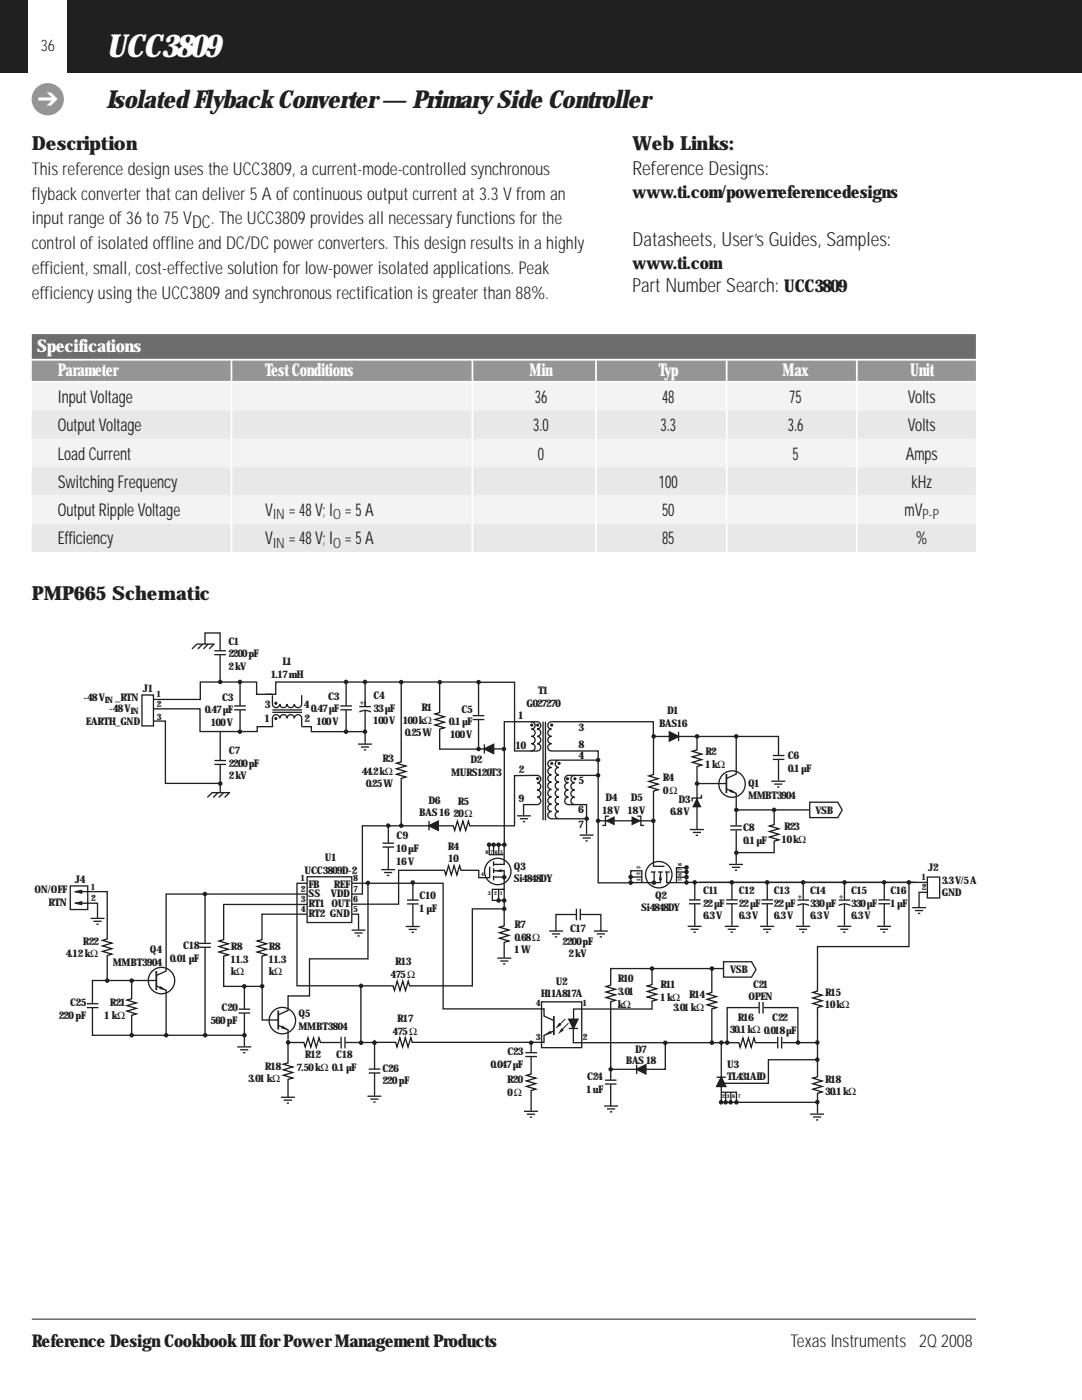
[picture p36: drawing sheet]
<svg xmlns="http://www.w3.org/2000/svg" width="216mm" height="279mm" viewBox="0 0 216 279" stroke-linecap="round" stroke-linejoin="round" font-family="sans-serif">
<defs><g id="words">
<text font-size="6.3" fill="#fff" x="21.2" y="11.3">UCC3809</text>
<text font-size="4.9" fill="#231f20" x="21.2" y="21.5">IsolatedFlybackConverter— PrimarySide Controller</text>
<text font-size="4.6" fill="#fff" x="7.5" y="21.4">➔</text>
<g font-size="3.9" fill="#231f20">
<text x="6.3" y="30">Description</text>
<text x="126.2" y="30">Web Links:</text>
<text x="126.2" y="34.9">ReferenceDesigns:</text>
<text x="126.2" y="49">Datasheets, User’sGuides, Samples:</text>
<text x="126.2" y="58.2">PartNumberSearch: UCC3809</text>
<text x="6.3" y="119.8">PMP665 Schematic</text>
</g>
<g font-size="3.5" fill="#231f20">
<text x="6.3" y="34.9">ThisreferencedesignusestheUCC3809, a current-mode-controlled synchronous</text>
<text x="6.3" y="39.8">flybackconverterthatcandeliver5A ofcontinuousoutputcurrentat3.3Vfroman</text>
<text x="126.2" y="39.5">www.ti.com/powerreferencedesigns</text>
<text x="6.3" y="44.8">inputrangeof36 to75VDC. TheUCC3809providesall necessaryfunctionsforthe</text>
<text x="6.3" y="49.7">control ofisolated offlineand DC/DCpowerconverters. Thisdesignresultsina highly</text>
<text x="126.2" y="53.6">www.ti.com</text>
<text x="6.3" y="59.6">efficiencyusingtheUCC3809and synchronousrectificationisgreaterthan88%.</text>
<text x="6.3" y="54.7">efficient, small, cost-effectivesolutionforlow-powerisolated applications. Peak</text>
<text x="11.5" y="80.4">InputVoltage</text>
<text x="106.7" y="80.4">36</text>
<text x="132.1" y="80.4">48</text>
<text x="157.5" y="80.4">75</text>
<text x="181.2" y="80.4">Volts</text>
<text x="11.5" y="86.1">OutputVoltage</text>
<text x="106.4" y="86.1">3.0</text>
<text x="131.8" y="86.1">3.3</text>
<text x="157.2" y="86.1">3.6</text>
<text x="181.2" y="86.1">Volts</text>
<text x="11.5" y="91.7">Load Current</text>
<text x="107.3" y="91.7">0</text>
<text x="158.1" y="91.7">5</text>
<text x="180.7" y="91.7">Amps</text>
<text x="11.5" y="97.4">Switching Frequency</text>
<text x="131.5" y="97.4">100</text>
<text x="181.9" y="97.4">kHz</text>
<text x="11.5" y="103">OutputRipple Voltage</text>
<text x="52.9" y="103">V</text>
<text x="57.6" y="103">=48V; I =5A</text>
<text x="132.1" y="103">50</text>
<text x="180.5" y="103">mV</text>
<text x="11.5" y="108.7">Efficiency</text>
<text x="52.9" y="108.7">V</text>
<text x="57.6" y="108.7">=48V; I =5A</text>
<text x="132.1" y="108.7">85</text>
<text x="182.8" y="108.7">%</text>
<text x="6.3" y="268.8">Reference DesignCookbookIII forPowerManagementProducts</text>
<text x="157.7" y="268.8">TexasInstruments 2Q2008</text>
</g>
<g font-size="3.5" fill="#fff">
<text x="7.4" y="70.2">Specifications</text>
<text x="11.5" y="75">Parameter</text>
<text x="52.9" y="75">TestConditions</text>
<text x="105.7" y="75">Min</text>
<text x="131.4" y="75">Typ</text>
<text x="156.2" y="75">Max</text>
<text x="181.6" y="75">Unit</text>
</g>
<text font-size="3.2" fill="#231f20" x="8.1" y="10.2">36</text>
<g font-size="2.8" fill="#231f20">
<text x="54.5" y="103.6">IN</text>
<text x="66.5" y="103.6">O</text>
<text x="184.1" y="103.6">P-P</text>
<text x="54.5" y="109.3">IN</text>
<text x="66.5" y="109.3">O</text>
</g>
<g font-size="2.1" fill="#231f20">
<text x="45.6" y="128.6">C1</text>
<text x="45.6" y="131.2">2200pF</text>
<text x="45.6" y="133.7">2kV</text>
<text x="54.1" y="135.3">1.17mH</text>
<text x="56.4" y="132.7">L1</text>
<text x="16.7" y="139.9">-48V</text>
<text x="21.8" y="142.1">-48V</text>
<text x="23" y="139.9">_RTN</text>
<text x="28.5" y="138.1">J1</text>
<text x="40.9" y="142.4">0.47µF</text>
<text x="44.3" y="139.9">C3</text>
<text x="52.8" y="141.2">3</text>
<text x="60.7" y="141.3">4</text>
<text x="62" y="142.2">0.47µF</text>
<text x="65.5" y="139.6">C3</text>
<text x="74.5" y="139.5">C4</text>
<text x="74.5" y="142">33µF</text>
<text x="84.1" y="141.9">R1</text>
<text x="92.1" y="142.2">C5</text>
<text x="103.5" y="143.5">1</text>
<text x="105" y="141">G027270</text>
<text x="107.4" y="138.5">T1</text>
<text x="133.1" y="142.5">D1</text>
<text x="17.1" y="144.7">EARTH_GND</text>
<text x="42.1" y="144.9">100V</text>
<text x="52.8" y="144">1</text>
<text x="60.8" y="144">2</text>
<text x="63.3" y="144.7">100V</text>
<text x="74.5" y="144.6">100V</text>
<text x="80.4" y="144.4">100kΩ</text>
<text x="80.8" y="147">0.25W</text>
<text x="89.6" y="144.8">0.1 µF</text>
<text x="89.9" y="147.3">100V</text>
<text x="102.9" y="149.6">10</text>
<text x="115.5" y="145.9">3</text>
<text x="115.5" y="149.4">8</text>
<text x="131.5" y="145.1">BAS16</text>
<text x="45.6" y="150.4">C7</text>
<text x="45.6" y="153">2200pF</text>
<text x="45.6" y="155.5">2kV</text>
<text x="72.2" y="154.6">44.2kΩ</text>
<text x="76.3" y="152">R3</text>
<text x="90" y="154.8">MURS120T3</text>
<text x="93.9" y="152.3">D2</text>
<text x="103.5" y="154.3">2</text>
<text x="115.5" y="151.6">4</text>
<text x="132.3" y="155.9">R4</text>
<text x="140.7" y="150.6">R2</text>
<text x="140.7" y="153.2">1 kΩ</text>
<text x="157.2" y="151.5">C6</text>
<text x="157.2" y="154">0.1 µF</text>
<text x="73" y="157.1">0.25W</text>
<text x="85.5" y="160.5">D6</text>
<text x="91.4" y="160.6">R5</text>
<text x="103.5" y="160.1">9</text>
<text x="115.5" y="156.5">5</text>
<text x="120.8" y="159.8">D4</text>
<text x="125.9" y="159.8">D5</text>
<text x="132.3" y="158.5">0Ω</text>
<text x="135.4" y="160.2">D3</text>
<text x="149.3" y="157">Q1</text>
<text x="149.3" y="159.5">MMBT3904</text>
<text x="79.1" y="167.5">C9</text>
<text x="83.6" y="162.9">BAS 16</text>
<text x="90.5" y="163.1">20Ω</text>
<text x="115.4" y="162.2">6</text>
<text x="115.4" y="165.3">7</text>
<text x="120.2" y="162.4">18V</text>
<text x="125.3" y="162.4">18V</text>
<text x="133.7" y="162.7">6.8V</text>
<text x="148.3" y="165.8">C8</text>
<text x="156.5" y="165.7">R23</text>
<text x="162.7" y="162.5">VSB</text>
<text x="64.8" y="171.9">U1</text>
<text x="79.1" y="170">10µF</text>
<text x="79.1" y="172.5">16V</text>
<text x="89.4" y="169.6">R4</text>
<text x="89.5" y="172">10</text>
<text x="102.5" y="173.6">Q3</text>
<text x="148.3" y="168.3">0.1 µF</text>
<text x="156" y="168.2">10kΩ</text>
<text x="185.2" y="173.9">J2</text>
<text x="6.9" y="178.1">ON/OFF</text>
<text x="14.9" y="176.2">J4</text>
<text x="60.8" y="174.4">UCC3809D-2</text>
<text x="61.6" y="177.1">FB</text>
<text x="61.6" y="179">SS</text>
<text x="66" y="179">VDD</text>
<text x="66.6" y="177.1">REF</text>
<text x="83.7" y="179.4">C10</text>
<text x="102.5" y="176">Si4848DY</text>
<text x="130.7" y="179.3">Q2</text>
<text x="140.3" y="178.4">C11</text>
<text x="147.4" y="178.4">C12</text>
<text x="154.4" y="178.4">C13</text>
<text x="161.6" y="178.4">C14</text>
<text x="169.9" y="178.4">C15</text>
<text x="177.7" y="178.4">C16</text>
<text x="187.9" y="176.5">3.3V/5A</text>
<text x="187.9" y="178.9">GND</text>
<text x="9.7" y="180.8">RTN</text>
<text x="61.6" y="180.9">RT1 OUT</text>
<text x="61.6" y="183">RT2 GND</text>
<text x="83.7" y="182">1 µF</text>
<text x="102.6" y="185.2">R7</text>
<text x="128" y="181.9">Si4848DY</text>
<text x="140.3" y="180.9">22µF</text>
<text x="140.3" y="183.5">6.3V</text>
<text x="147.4" y="180.9">22µF</text>
<text x="147.4" y="183.5">6.3V</text>
<text x="154.4" y="180.9">22µF</text>
<text x="154.4" y="183.5">6.3V</text>
<text x="161.6" y="180.9">330µF</text>
<text x="161.6" y="183.5">6.3V</text>
<text x="169.9" y="180.9">330µF</text>
<text x="169.9" y="183.5">6.3V</text>
<text x="177.7" y="180.9">1 µF</text>
<text x="13.2" y="191.1">4.12kΩ</text>
<text x="16.5" y="188.5">R22</text>
<text x="29.9" y="190.3">Q4</text>
<text x="36.6" y="189.5">C18</text>
<text x="46.1" y="189.6">R8</text>
<text x="53.7" y="189.6">R8</text>
<text x="102.6" y="187.8">0.68Ω</text>
<text x="102.6" y="190.2">1 W</text>
<text x="112.2" y="188.5">2200pF</text>
<text x="113.5" y="191">2kV</text>
<text x="113.7" y="186">C17</text>
<text x="22.5" y="192.8">MMBT3904</text>
<text x="33.9" y="192">0.01 µF</text>
<text x="46.1" y="192.1">11.3</text>
<text x="46.1" y="194.6">kΩ</text>
<text x="53.7" y="192.1">11.3</text>
<text x="53.7" y="194.6">kΩ</text>
<text x="77.9" y="195.1">475Ω</text>
<text x="78.9" y="192.6">R13</text>
<text x="110.9" y="196.6">U2</text>
<text x="123.3" y="196">R10</text>
<text x="131.8" y="197.2">R11</text>
<text x="145.7" y="194.3">VSB</text>
<text x="150.3" y="197.1">C21</text>
<text x="11.8" y="203.3">220pF</text>
<text x="14" y="200.8">C25</text>
<text x="20.9" y="203.3">1 kΩ</text>
<text x="21.9" y="200.8">R21</text>
<text x="44.2" y="201.9">C20</text>
<text x="59.6" y="202.9">Q5</text>
<text x="107.9" y="199">H11A817A</text>
<text x="123.3" y="198.5">3.01</text>
<text x="123.3" y="201.1">kΩ</text>
<text x="131.8" y="199.7">1 kΩ</text>
<text x="134.3" y="201.7">3.01 kΩ</text>
<text x="137.5" y="199.2">R14</text>
<text x="147.2" y="203.7">R16</text>
<text x="149.3" y="199.7">OPEN</text>
<text x="154.1" y="203.8">C22</text>
<text x="164.7" y="201.2">10kΩ</text>
<text x="164.7" y="198.7">R15</text>
<text x="42" y="204.4">560pF</text>
<text x="59.6" y="205.5">MMBT3804</text>
<text x="78.3" y="206.6">475Ω</text>
<text x="79.3" y="204.1">R17</text>
<text x="145.6" y="206.2">30.1 kΩ 0.018µF</text>
<text x="52.9" y="213.5">R18</text>
<text x="59.1" y="213.7">7.50kΩ 0.1 µF</text>
<text x="60.8" y="211.2">R12</text>
<text x="67.1" y="211.2">C18</text>
<text x="76.3" y="213.8">C26</text>
<text x="97.9" y="213.1">0.047µF</text>
<text x="101.3" y="210.6">C23</text>
<text x="117.2" y="215.6">C24</text>
<text x="124.9" y="212.3">BAS 18</text>
<text x="126.7" y="210.1">D7</text>
<text x="145.1" y="213.1">U3</text>
<text x="145.1" y="215.6">TL431AID</text>
<text x="49.5" y="216">3.01 kΩ</text>
<text x="76.3" y="216.4">220pF</text>
<text x="101.2" y="216.2">R20</text>
<text x="101.2" y="218.8">0Ω</text>
<text x="117" y="218.1">1 uF</text>
<text x="164.7" y="218.6">30.1 kΩ</text>
<text x="164.7" y="216">R18</text>
</g>
<g font-size="1.8" fill="#231f20">
<text x="20.9" y="140.2">IN</text>
<text x="26" y="142.4">IN</text>
<text x="31.3" y="139.1">1</text>
<text x="31.3" y="141.2">2</text>
<text x="31.3" y="143.6">3</text>
<text x="18.2" y="177.6">1</text>
<text x="18.2" y="179.9">2</text>
<text x="60" y="175.9">1</text>
<text x="60" y="177.9">2</text>
<text x="70.5" y="175.9">8</text>
<text x="70.5" y="177.9">7</text>
<text x="183.9" y="175.6">1</text>
<text x="183.9" y="177.7">2</text>
<text x="60" y="180.1">3</text>
<text x="60" y="182.1">4</text>
<text x="70.5" y="180.1">6</text>
<text x="70.5" y="182.1">5</text>
<text x="106.9" y="200.8">4</text>
<text x="116.3" y="200.8">1</text>
<text x="106.9" y="207.6">3</text>
<text x="116.3" y="207.6">2</text>
</g>
<g font-size="1.5" fill="#231f20">
<text x="71.8" y="140.8">+</text>
<text x="159.2" y="179.4">+</text>
<text x="167.4" y="179.4">+</text>
</g>
<g font-size="1.1" fill="#231f20">
<text x="96.9" y="170.4">8</text>
<text x="97.8" y="170.4">7</text>
<text x="98.8" y="170.4">6</text>
<text x="99.8" y="170.4">5</text>
<text x="127.8" y="173.4" transform="rotate(-90 127.8 173.4)">3</text>
<text x="136" y="173.8" transform="rotate(-90 136 173.8)">7</text>
<text x="136" y="172.9" transform="rotate(-90 136 172.9)">8</text>
<text x="96" y="174.8">4</text>
<text x="97.4" y="178.6">3</text>
<text x="98.6" y="178.6">2</text>
<text x="99.8" y="178.6">1</text>
<text x="127.8" y="175.9" transform="rotate(-90 127.8 175.9)">1</text>
<text x="127.8" y="174.7" transform="rotate(-90 127.8 174.7)">2</text>
<text x="136" y="175.9" transform="rotate(-90 136 175.9)">5</text>
<text x="136" y="174.8" transform="rotate(-90 136 174.8)">6</text>
<text x="144.1" y="219.1">2</text>
<text x="145.1" y="219.1">3</text>
<text x="146.1" y="219.1">6</text>
<text x="147.2" y="219.1">7</text>
</g>
</g></defs>
<path d="M-.1 -.1h216v14.6h-216z" fill="#231f20"/>
<path d="M5.6 -.1h7.8v14.6h-7.8z" fill="#fff"/>
<circle cx="9.5" cy="19.8" r="3.2" fill="#939598"/>
<path d="M6.3 263.3h188.4" fill="none" stroke="#231f20" stroke-width=".2"/>
<path d="M6.3 69.1h188.4" fill="none" stroke="#6c6d70" stroke-width="4.9" stroke-linecap="butt"/>
<path d="M6.3 74h188.4" fill="none" stroke="#939598" stroke-width="4.1" stroke-linecap="butt"/>
<path d="M6.3 79.1h188.4M6.3 90.4h188.4M6.3 101.7h188.4" fill="none" stroke="#f2f3f4" stroke-width="5.6" stroke-linecap="butt"/>
<path d="M6.3 84.8h188.4M6.3 96.1h188.4M6.3 107.4h188.4" fill="none" stroke="#e7e8e9" stroke-width="5.6" stroke-linecap="butt"/>
<path d="M6.3 124.7h191.3v116.6h-191.3z" fill="#fff"/>
<path d="M28.3 138.7h2.3v6.2h-2.3zM38.3 129.5l1-.9 3.4-.1-.9 1M40.4 128.6l-.9 .9M40.9 128.5v-2.2h3v3.6M41.5 128.6l-.9 .9M42.8 129.9h2.3M42.8 130.6h2.3M43.9 130.6v5.7M54.4 138.6h-3.2v-2.5h-11.2v3.5h-9.4" fill="none" stroke="#231f20" stroke-width=".26"/>
<circle cx="43.9" cy="136.1" r=".32" fill="#231f20"/>
<circle cx="43.9" cy="136.1" r=".32" fill="none" stroke="#231f20" stroke-width=".26"/>
<circle cx="47.9" cy="136.1" r=".32" fill="#231f20"/>
<circle cx="47.9" cy="136.1" r=".32" fill="none" stroke="#231f20" stroke-width=".26"/>
<circle cx="47.9" cy="146" r=".32" fill="#231f20"/>
<circle cx="47.9" cy="146" r=".32" fill="none" stroke="#231f20" stroke-width=".26"/>
<circle cx="44" cy="156.4" r=".32" fill="#231f20"/>
<g fill="none" stroke="#231f20" stroke-width=".26">
<path d="M47.9 136.1v4.8M46.7 140.9h2.4M46.7 141.7h2.4M47.9 141.7v4.4"/>
<circle cx="44" cy="156.4" r=".32"/>
</g>
<circle cx="69" cy="136.1" r=".32" fill="#231f20"/>
<circle cx="69" cy="136.1" r=".32" fill="none" stroke="#231f20" stroke-width=".26"/>
<circle cx="69" cy="146" r=".32" fill="#231f20"/>
<g fill="none" stroke="#231f20" stroke-width=".26">
<path d="M69.1 136.1v4.8M67.9 140.9h2.3M67.9 141.7h2.3M69.1 141.7v4.4"/>
<circle cx="69" cy="146" r=".32"/>
</g>
<circle cx="72.8" cy="136.1" r=".32" fill="#231f20"/>
<circle cx="72.8" cy="136.1" r=".32" fill="none" stroke="#231f20" stroke-width=".26"/>
<circle cx="72.8" cy="146" r=".32" fill="#231f20"/>
<g fill="none" stroke="#231f20" stroke-width=".26">
<path d="M72.9 136.1v4.8M80.1 136.1v15.9l-1 .3 1.9 .6-1.9 .5 1.9 .6-1.9 .5 1.9 .6-.9 .2v9.3M95.4 136.1h-40.4v2.5h-2M30.6 141.5h9.3v4.5h11.4v-1h3.2M30.6 143.9h2.4v12.4h10.9v-3.7M41.4 159.1l.9-.9h3.5l-1 .9M42.8 151.8h2.3M42.8 152.6h2.3M43.5 158.2l-1 .9M43.9 146v5.8M44 156.4v1.8M44.6 158.2l-.9 .9"/>
<path d="M60.2 145h1.9v1h10.6M71.4 148.5h2.8M72 149.1h1.6M72.6 149.7h.5M72.9 141.7v6.7"/>
<circle cx="72.8" cy="146" r=".32"/>
</g>
<circle cx="80.1" cy="164.8" r=".32" fill="#231f20"/>
<circle cx="80.1" cy="164.8" r=".32" fill="none" stroke="#231f20" stroke-width=".26"/>
<circle cx="77.5" cy="164.8" r=".32" fill="#231f20"/>
<circle cx="77.5" cy="164.8" r=".32" fill="none" stroke="#231f20" stroke-width=".26"/>
<circle cx="80.1" cy="136.1" r=".32" fill="#231f20"/>
<circle cx="80.1" cy="136.1" r=".32" fill="none" stroke="#231f20" stroke-width=".26"/>
<circle cx="87.8" cy="136.1" r=".32" fill="#231f20"/>
<circle cx="87.8" cy="136.1" r=".32" fill="none" stroke="#231f20" stroke-width=".26"/>
<circle cx="95.5" cy="136.1" r=".32" fill="#231f20"/>
<circle cx="95.5" cy="136.1" r=".32" fill="none" stroke="#231f20" stroke-width=".26"/>
<g fill="#231f20">
<circle cx="107.3" cy="144.7" r=".32"/>
<circle cx="107.3" cy="155.4" r=".32"/>
<circle cx="111.6" cy="152.3" r=".32"/>
<circle cx="110.1" cy="152.3" r=".32"/>
<circle cx="110.1" cy="144.7" r=".32"/>
<circle cx="106.1" cy="144.7" r=".32"/>
<circle cx="95.5" cy="149.5" r=".32"/>
</g>
<circle cx="95.5" cy="149.5" r=".32" fill="none" stroke="#231f20" stroke-width=".26"/>
<circle cx="100.6" cy="149.5" r=".32" fill="#231f20"/>
<circle cx="100.6" cy="149.5" r=".32" fill="none" stroke="#231f20" stroke-width=".26"/>
<circle cx="117.1" cy="163.4" r=".32" fill="#231f20"/>
<g fill="none" stroke="#231f20" stroke-width=".26">
<path d="M87.7 136.1v6.1l-.9 .3 1.9 .5-1.9 .6 1.9 .5-1.9 .6 1.9 .5-1 .3v4h7.8M95.5 136.1v6.7M94.3 142.8h2.3M94.3 143.6h2.3M95.2 149.5h5.5M95.5 143.6v5.9M96.7 148.5v1.9"/>
<circle cx="117.1" cy="163.4" r=".32"/>
</g>
<path d="M96.6 149.5l1.9-1v1.9z" fill="#231f20"/>
<path d="M96.6 149.5l1.9-1v1.9zM85.6 163.9v1.8" fill="none" stroke="#231f20" stroke-width=".26"/>
<path d="M85.5 164.8l1.9-.9v1.8z" fill="#231f20"/>
<path d="M85.5 164.8l1.9-.9v1.8z" fill="none" stroke="#231f20" stroke-width=".26"/>
<path d="M14.9 178l1.4-.4v.7z" fill="#231f20"/>
<path d="M14.9 178l1.4-.4v.7z" fill="none" stroke="#231f20" stroke-width=".2"/>
<path d="M14.9 180.2l1.4-.3v.7z" fill="#231f20"/>
<path d="M14.9 180.2l1.4-.3v.7z" fill="none" stroke="#231f20" stroke-width=".2"/>
<g fill="none" stroke="#231f20" stroke-width=".26">
<path d="M14 176.8h3.5v4.7h-3.5zM14.9 177.9h6.5v9.5l-.9 .3 1.8 .5-1.8 .6 1.8 .5-1.8 .6 1.8 .5-.9 .3v5M76.1 173.6h2.7M76.3 168.3h2.3M76.3 169h2.3M76.6 174.1h1.7M77.2 174.7h.5M77.5 164.9v3.4M77.5 169v4.5M97.7 173v2.2h-2.2v-1.5h-3.5l-.3-.9-.5 1.8-.6-1.8-.5 1.8-.6-1.8-.5 1.8-.3-.9h-9.2v6.7h-9.5M100.7 164.8h-7l-.2-.9-.6 1.8-.5-1.8-.6 1.8-.5-1.8-.6 1.8-.3-.9h-18.1v13.6h-39.2v15.4l-1.9 .9M16.3 180.3h3.2v2.9"/>
<path d="M18.1 183.3h2.8M18.7 183.9h1.6M19.2 184.4h.5"/>
</g>
<circle cx="82.4" cy="176.1" r=".32" fill="#231f20"/>
<circle cx="82.4" cy="176.1" r=".32" fill="none" stroke="#231f20" stroke-width=".26"/>
<circle cx="73.4" cy="176.2" r=".32" fill="#231f20"/>
<g fill="none" stroke="#231f20" stroke-width=".26">
<path d="M81.2 179.6h2.3M82.4 176.3v3.3M70.2 185.6h2.7M70.7 186.2h1.7M71.3 186.8h.5M72 196.7h-12.7v-20.4h29.1v25h20.2v1.5l1.9 .9M81 184.9h2.7M81.2 180.4h2.3M81.5 185.5h1.7M82.1 186.1h.5M82.4 180.4v4.4"/>
<circle cx="73.4" cy="176.2" r=".32"/>
</g>
<path d="M110.5 202.8v3.8" fill="none" stroke="#231f20" stroke-width=".35"/>
<path d="M108.7 206.6l1.1-.9 .3 .6z" fill="#231f20"/>
<path d="M97.3 168.6h3.5M98.5 173.8h2.1v5.9h-2.4v-2.2h2.4M98.5 171.9v1M98.5 173.3v.9M98.5 174.7v1M98.5 175h2.1M100.6 168.6v3.9h-2.1M110.5 205.7l-1.9 .9v1.4h-1" fill="none" stroke="#231f20" stroke-width=".26"/>
<g fill="#231f20">
<path d="M98.7 173.8l1.4-.3v.6z"/>
<circle cx="100.6" cy="175.1" r=".32"/>
</g>
<circle cx="100.6" cy="175.1" r=".32" fill="none" stroke="#231f20" stroke-width=".26"/>
<circle cx="99.5" cy="179.7" r=".32" fill="#231f20"/>
<circle cx="99.5" cy="179.7" r=".32" fill="none" stroke="#231f20" stroke-width=".26"/>
<circle cx="100.6" cy="179.7" r=".32" fill="#231f20"/>
<circle cx="100.6" cy="179.7" r=".32" fill="none" stroke="#231f20" stroke-width=".26"/>
<circle cx="100.6" cy="181.4" r=".32" fill="#231f20"/>
<circle cx="100.6" cy="181.4" r=".32" fill="none" stroke="#231f20" stroke-width=".26"/>
<circle cx="99.5" cy="168.6" r=".32" fill="#231f20"/>
<circle cx="99.5" cy="168.6" r=".32" fill="none" stroke="#231f20" stroke-width=".26"/>
<circle cx="100.6" cy="168.6" r=".32" fill="#231f20"/>
<circle cx="100.6" cy="168.6" r=".32" fill="none" stroke="#231f20" stroke-width=".26"/>
<circle cx="98.5" cy="168.6" r=".32" fill="#231f20"/>
<circle cx="98.5" cy="168.6" r=".32" fill="none" stroke="#231f20" stroke-width=".26"/>
<circle cx="97.6" cy="168.6" r=".32" fill="#231f20"/>
<g fill="none" stroke="#231f20" stroke-width=".26">
<path d="M73.4 176.3v15.1h-11.6v7.4h-4.3v2.9l-2 .9M97.6 168.5v2.1h2.9M98.5 168.6v1.9M99.5 177.5v2.2M99.5 168.6v1.9M100.6 179.9v4.9l-.9 .2 1.8 .6-1.8 .5 1.8 .6-1.8 .5 1.8 .6-.9 .3v3M52.3 196.6v7h3.2M99.2 191.2h2.8M99.8 191.8h1.6M100.4 192.4h.5"/>
<circle cx="97.6" cy="168.6" r=".32"/>
</g>
<path d="M55.5 201.7v3.8" fill="none" stroke="#231f20" stroke-width=".35"/>
<path d="M56.4 204.7l1.1 .8-1.4-.3z" fill="#231f20"/>
<path d="M65 180.5h-20.4v7l-.9 .3 1.9 .5-1.9 .6 1.9 .5-1.9 .6 1.9 .5-1 .3v6.1h7.7M71.5 185.5v-3.1h-19.2v5.1l-1 .3 1.9 .5-1.9 .6 1.9 .5-1.9 .6 1.9 .5-.9 .3v5.9M55.5 204.6l2 .9v1.9" fill="none" stroke="#231f20" stroke-width=".26"/>
<path d="M61.3 175h8.9v9.1h-8.9z" fill="#fff"/>
<path d="M61.3 175h8.9v9.1h-8.9z" fill="none" stroke="#231f20" stroke-width=".26"/>
<circle cx="52.3" cy="196.8" r=".32" fill="#231f20"/>
<circle cx="52.3" cy="196.8" r=".32" fill="none" stroke="#231f20" stroke-width=".26"/>
<circle cx="48.7" cy="196.8" r=".32" fill="#231f20"/>
<g fill="none" stroke="#231f20" stroke-width=".26">
<path d="M48.8 197v4.4M47.3 208.9h2.8M47.6 201.4h2.3M47.6 202.2h2.3M47.9 209.5h1.6M48.5 210.1h.5M48.8 202.2v6.6M56.1 219h2.7M56.6 219.6h1.6M57.2 220.1h.5"/>
<circle cx="48.7" cy="196.8" r=".32"/>
</g>
<circle cx="40.9" cy="178.4" r=".32" fill="#231f20"/>
<g fill="none" stroke="#231f20" stroke-width=".26">
<path d="M40.9 178.2v10.1M31.2 195.7h-12.7v4.6M39.8 188.3h2.3M39.8 189h2.3M40.9 189v17.6M18.5 201.1v5.5h30.2"/>
<circle cx="40.9" cy="178.4" r=".32"/>
</g>
<path d="M31.2 193.8v3.8" fill="none" stroke="#231f20" stroke-width=".35"/>
<path d="M32 196.8l1.2 .9-1.4-.3z" fill="#231f20"/>
<path d="M26.3 195.7v3.6l-1 .3 1.9 .5-1.9 .6 1.9 .5-1.9 .6 1.9 .5-.9 .3v4M31.2 196.7l1.9 .9v9" fill="none" stroke="#231f20" stroke-width=".26"/>
<circle cx="26.3" cy="206.6" r=".32" fill="#231f20"/>
<circle cx="26.3" cy="206.6" r=".32" fill="none" stroke="#231f20" stroke-width=".26"/>
<circle cx="26.3" cy="195.7" r=".32" fill="#231f20"/>
<circle cx="26.3" cy="195.7" r=".32" fill="none" stroke="#231f20" stroke-width=".26"/>
<circle cx="21.4" cy="195.7" r=".32" fill="#231f20"/>
<circle cx="21.4" cy="195.7" r=".32" fill="none" stroke="#231f20" stroke-width=".26"/>
<circle cx="33.2" cy="206.6" r=".32" fill="#231f20"/>
<circle cx="33.2" cy="206.6" r=".32" fill="none" stroke="#231f20" stroke-width=".26"/>
<circle cx="40.9" cy="206.6" r=".32" fill="#231f20"/>
<circle cx="40.9" cy="206.6" r=".32" fill="none" stroke="#231f20" stroke-width=".26"/>
<circle cx="48.8" cy="206.6" r=".32" fill="#231f20"/>
<circle cx="48.8" cy="206.6" r=".32" fill="none" stroke="#231f20" stroke-width=".26"/>
<circle cx="57.5" cy="208" r=".32" fill="#231f20"/>
<g fill="none" stroke="#231f20" stroke-width=".26">
<path d="M17.3 200.3h2.3M17.3 201.1h2.3M57.5 207.4v4.7l-1 .3 1.9 .5-1.9 .6 1.9 .5-1.9 .6 1.9 .5-.9 .3v3.6M74.6 208h4.4l.2 1 .6-1.9 .5 1.9 .6-1.9 .5 1.9 .6-1.9 .2 .9h25.5M106 211v3.3l-.9 .3 1.8 .6-1.8 .5 1.8 .6-1.8 .5 1.8 .6-.9 .2v4.2M106 207.9v2.1M104.6 221.8h2.7M105.1 222.4h1.7M105.7 222.9h.5"/>
<circle cx="57.5" cy="208" r=".32"/>
</g>
<circle cx="74.7" cy="208.1" r=".32" fill="#231f20"/>
<circle cx="74.7" cy="208.1" r=".32" fill="none" stroke="#231f20" stroke-width=".26"/>
<circle cx="106" cy="208.1" r=".32" fill="#231f20"/>
<circle cx="106" cy="208.1" r=".32" fill="none" stroke="#231f20" stroke-width=".26"/>
<circle cx="72" cy="208.1" r=".32" fill="#231f20"/>
<circle cx="72" cy="208.1" r=".32" fill="none" stroke="#231f20" stroke-width=".26"/>
<circle cx="72" cy="196.8" r=".32" fill="#231f20"/>
<g fill="none" stroke="#231f20" stroke-width=".26">
<path d="M129.9 174h.9M130.4 163.7v9.2h2.2M130.5 174v2.1M131.3 174h1M131.8 174v2.1h-5.9v-2.3h2.2v2.3M132.7 174h1M133 174v2.1h3.9M137 172.8v3.5M137.2 176.1h47.9M72 196.8v11.2M108.1 199.9h8v9.2h-8zM109.6 185.8h2.8"/>
<path d="M110.2 186.4h1.6M110.7 187h.5M115 181.3v2.4M115 182.5h-4.1v3.3M115.8 181.3v2.4M115.8 182.5h4.1v3.3M118.5 185.8h2.8M119.1 186.4h1.6M119.7 187h.4M68 208.1h-4.1l-.2-1-.6 1.9-.5-1.9-.6 1.9-.5-1.9-.6 1.9-.3-.9h-2.9M68.1 206.9v2.3M68.8 206.9v2.3"/>
<path d="M68.9 208.1h5.7M73.3 218.8h2.8M73.6 213.4h2.3M73.6 214.1h2.3M73.9 219.4h1.6M74.5 219.9h.4M74.7 207.5v5.9M74.7 214.1v4.6M104.8 210.1h2.3M104.8 210.9h2.3M120.5 220.7h2.8M121.1 221.3h1.6"/>
<path d="M121.7 221.9h.5"/>
<circle cx="72" cy="196.8" r=".32"/>
</g>
<g fill="#231f20">
<path d="M131.8 174.3l.3 1.4h-.6z"/>
<circle cx="130.5" cy="176.2" r=".32"/>
</g>
<circle cx="130.5" cy="176.2" r=".32" fill="none" stroke="#231f20" stroke-width=".26"/>
<circle cx="125.8" cy="175" r=".32" fill="#231f20"/>
<circle cx="125.8" cy="175" r=".32" fill="none" stroke="#231f20" stroke-width=".26"/>
<circle cx="125.8" cy="176.2" r=".32" fill="#231f20"/>
<circle cx="125.8" cy="176.2" r=".32" fill="none" stroke="#231f20" stroke-width=".26"/>
<circle cx="119.3" cy="163.8" r=".32" fill="#231f20"/>
<circle cx="119.3" cy="163.8" r=".32" fill="none" stroke="#231f20" stroke-width=".26"/>
<circle cx="119.3" cy="154.7" r=".32" fill="#231f20"/>
<circle cx="119.3" cy="154.7" r=".32" fill="none" stroke="#231f20" stroke-width=".26"/>
<circle cx="119.3" cy="151.7" r=".32" fill="#231f20"/>
<circle cx="119.3" cy="151.7" r=".32" fill="none" stroke="#231f20" stroke-width=".26"/>
<circle cx="130.4" cy="163.8" r=".32" fill="#231f20"/>
<circle cx="130.4" cy="163.8" r=".32" fill="none" stroke="#231f20" stroke-width=".26"/>
<circle cx="137" cy="175" r=".32" fill="#231f20"/>
<circle cx="137" cy="175" r=".32" fill="none" stroke="#231f20" stroke-width=".26"/>
<circle cx="137" cy="176.1" r=".32" fill="#231f20"/>
<circle cx="137" cy="176.1" r=".32" fill="none" stroke="#231f20" stroke-width=".26"/>
<circle cx="137" cy="174" r=".32" fill="#231f20"/>
<circle cx="137" cy="174" r=".32" fill="none" stroke="#231f20" stroke-width=".26"/>
<circle cx="137" cy="173.1" r=".32" fill="#231f20"/>
<g fill="none" stroke="#231f20" stroke-width=".26">
<path d="M130.4 147.1v7.5l-.9 .3 1.8 .5-1.8 .6 1.8 .5-1.8 .6 1.8 .5-.9 .3v5.9M125.8 175h2.3M135 175.1h2M135 174h2M137 173.2h-2v2.8"/>
<circle cx="137" cy="173.1" r=".32"/>
</g>
<path d="M126 162.9l1.9 .9-1.9 .9z" fill="#231f20"/>
<path d="M127.2 162.9h.7v1.8h.6" fill="none" stroke="#231f20" stroke-width=".26"/>
<path d="M120.8 163.8l1.9-.9v1.8z" fill="#231f20"/>
<path d="M130.4 147h24.9v3.7M135.4 146.1v1.8M155.3 151.6v4.2M119.4 163.8h11M121.5 162.9h-.7v1.8h-.6" fill="none" stroke="#231f20" stroke-width=".26"/>
<path d="M133.6 146.1l1.9 .9-1.9 .9z" fill="#231f20"/>
<g fill="none" stroke="#231f20" stroke-width=".26">
<path d="M133.6 146.1l1.9 .9-1.9 .9zM139.1 147v2.7l-1 .2 1.9 .6-1.9 .5 1.9 .6-1.9 .5 1.9 .6-.9 .3v12.5M153.9 155.9h2.8M154.2 150.8h2.3M154.2 151.6h2.3M154.5 156.5h1.6M155.1 157.1h.4M137.7 165.6h2.7M138.2 166.1h1.7M138.8 166.7h.5M145.5 172.5h2.7M145.7 164.8h2.3"/>
<path d="M145.7 165.6h2.3M146 173.1h1.7M146.6 173.7h.5"/>
</g>
<path d="M139 159.2l1 1.9h-1.9z" fill="#231f20"/>
<path d="M139.1 156.4h5.8M140 158.6v.7h-1.9v.7M146.9 147v7.5l-2 .9" fill="none" stroke="#231f20" stroke-width=".26"/>
<path d="M144.9 154.5v3.8" fill="none" stroke="#231f20" stroke-width=".35"/>
<path d="M145.8 157.5l1.1 .9-1.4-.4z" fill="#231f20"/>
<path d="M144.9 157.4l2 .9v6.5M146.9 165.7v6.7" fill="none" stroke="#231f20" stroke-width=".26"/>
<circle cx="130.4" cy="147" r=".32" fill="#231f20"/>
<circle cx="130.4" cy="147" r=".32" fill="none" stroke="#231f20" stroke-width=".26"/>
<circle cx="139.1" cy="147" r=".32" fill="#231f20"/>
<circle cx="139.1" cy="147" r=".32" fill="none" stroke="#231f20" stroke-width=".26"/>
<circle cx="146.9" cy="147" r=".32" fill="#231f20"/>
<circle cx="146.9" cy="147" r=".32" fill="none" stroke="#231f20" stroke-width=".26"/>
<circle cx="139.1" cy="156.4" r=".32" fill="#231f20"/>
<g fill="none" stroke="#231f20" stroke-width=".26">
<path d="M146.9 161.6h14.6M161.6 160.1h5.6l.8 1.6-.8 1.5h-5.6z"/>
<circle cx="139.1" cy="156.4" r=".32"/>
</g>
<circle cx="146.9" cy="161.6" r=".32" fill="#231f20"/>
<circle cx="146.9" cy="161.6" r=".32" fill="none" stroke="#231f20" stroke-width=".26"/>
<circle cx="146.9" cy="170.2" r=".32" fill="#231f20"/>
<circle cx="146.9" cy="170.2" r=".32" fill="none" stroke="#231f20" stroke-width=".26"/>
<circle cx="154.5" cy="161.6" r=".32" fill="#231f20"/>
<g fill="none" stroke="#231f20" stroke-width=".26">
<path d="M154.5 161.7v2.9l-1 .2 1.9 .6-1.9 .5 1.9 .6-1.9 .5 1.9 .6-.9 .3v2.3h-7.6"/>
<circle cx="154.5" cy="161.6" r=".32"/>
</g>
<circle cx="138.6" cy="176.1" r=".32" fill="#231f20"/>
<g fill="none" stroke="#231f20" stroke-width=".26">
<path d="M137.5 179.6h2.3M138.6 176.2v3.4M137.2 184.9h2.8M137.5 180.4h2.3M137.8 185.5h1.6M138.4 186h.4M138.6 180.4v4.4"/>
<circle cx="138.6" cy="176.1" r=".32"/>
</g>
<circle cx="146" cy="176.1" r=".32" fill="#231f20"/>
<g fill="none" stroke="#231f20" stroke-width=".26">
<path d="M144.9 179.6h2.3M146 176.2v3.4M144.6 184.9h2.8M144.9 180.4h2.3M145.2 185.5h1.6M145.8 186h.4M146 180.4v4.4"/>
<circle cx="146" cy="176.1" r=".32"/>
</g>
<circle cx="153.1" cy="176.1" r=".32" fill="#231f20"/>
<g fill="none" stroke="#231f20" stroke-width=".26">
<path d="M151.9 179.6h2.4M153.1 176.2v3.4M151.7 184.9h2.8M151.9 180.4h2.4M152.3 185.5h1.6M152.8 186h.5M153.1 180.4v4.4"/>
<circle cx="153.1" cy="176.1" r=".32"/>
</g>
<circle cx="160.3" cy="176.1" r=".32" fill="#231f20"/>
<g fill="none" stroke="#231f20" stroke-width=".26">
<path d="M160.3 176.2v3.4M158.9 184.9h2.7M159.4 185.5h1.7M160 186h.5M160.3 180.4v4.4"/>
<circle cx="160.3" cy="176.1" r=".32"/>
</g>
<circle cx="168.5" cy="176.1" r=".32" fill="#231f20"/>
<circle cx="168.5" cy="176.1" r=".32" fill="none" stroke="#231f20" stroke-width=".26"/>
<circle cx="176.4" cy="176.1" r=".32" fill="#231f20"/>
<circle cx="176.4" cy="176.1" r=".32" fill="none" stroke="#231f20" stroke-width=".26"/>
<circle cx="181.4" cy="176.1" r=".32" fill="#231f20"/>
<g fill="none" stroke="#231f20" stroke-width=".26">
<path d="M159.1 179.6h2.3M167.4 179.6h2.3M168.5 176.2v3.4M175.3 179.6h2.3M176.4 176.2v3.4M181.4 176v12.9h-18.3v8.9l-.9 .3 1.8 .5-1.8 .6 1.8 .5-1.8 .6 1.8 .5-.9 .3v6.8M161.4 180.7a2.32 2.32 0 0 0-2.3 0M167.1 184.9h2.8M167.7 185.5h1.6M168.2 186h.5M168.5 180.4v4.4M169.7 180.7a2.32 2.32 0 0 0-2.4 0"/>
<path d="M175 184.9h2.8M175.3 180.4h2.3M175.6 185.5h1.6M176.2 186h.4M176.4 180.4v4.4M182 181.1h2.8M182.6 181.7h1.6M183.2 182.3h.4M163.1 208v6.9l-.9 .3 1.8 .5-1.8 .6 1.8 .5-1.8 .6 1.8 .5-.9 .3v4M161.7 222.4h2.7M162.2 222.9h1.7M162.8 223.5h.5"/>
<circle cx="181.4" cy="176.1" r=".32"/>
</g>
<circle cx="145.8" cy="220" r=".32" fill="#231f20"/>
<circle cx="145.8" cy="220" r=".32" fill="none" stroke="#231f20" stroke-width=".26"/>
<circle cx="147" cy="220" r=".32" fill="#231f20"/>
<circle cx="147" cy="220" r=".32" fill="none" stroke="#231f20" stroke-width=".26"/>
<circle cx="163.1" cy="220" r=".32" fill="#231f20"/>
<circle cx="163.1" cy="220" r=".32" fill="none" stroke="#231f20" stroke-width=".26"/>
<circle cx="163.1" cy="211.5" r=".32" fill="#231f20"/>
<circle cx="163.1" cy="211.5" r=".32" fill="none" stroke="#231f20" stroke-width=".26"/>
<circle cx="163.1" cy="208.1" r=".32" fill="#231f20"/>
<circle cx="163.1" cy="208.1" r=".32" fill="none" stroke="#231f20" stroke-width=".26"/>
<circle cx="159.2" cy="208.1" r=".32" fill="#231f20"/>
<circle cx="159.2" cy="208.1" r=".32" fill="none" stroke="#231f20" stroke-width=".26"/>
<circle cx="144.8" cy="220" r=".32" fill="#231f20"/>
<circle cx="144.8" cy="220" r=".32" fill="none" stroke="#231f20" stroke-width=".26"/>
<circle cx="143.9" cy="220" r=".32" fill="#231f20"/>
<g fill="none" stroke="#231f20" stroke-width=".26">
<path d="M143 215h1.8M143.9 208.1v11.9h19.2M144.8 218v2M145.8 218v2"/>
<circle cx="143.9" cy="220" r=".32"/>
</g>
<path d="M143.9 214.9l.9 1.9h-1.8z" fill="#231f20"/>
<path d="M113.5 205.3h1.8M114.4 203.6v4.5h29.5M143.9 218h3.1v2M143.9 214.9l.9 1.9h-1.8zM163.1 211.5h-9.8v4.7h-9" fill="none" stroke="#231f20" stroke-width=".26"/>
<path d="M113.5 203.4h1.8l-.9 1.9z" fill="#231f20"/>
<path d="M130.1 193.3v3.2l-.9 .3 1.8 .5-1.8 .6 1.8 .5-1.8 .6 1.8 .5-.9 .3v1.6h-15.6v2.1M144.3 193.3h-22.4v3.3l-1 .3 1.9 .5-1.9 .6 1.9 .5-1.9 .6 1.9 .5-.9 .3v15.6M113.5 203.4h1.8l-.9 1.9zM121.9 216.4v4.4M127 212.5v1.8M132.8 208v5.4h-10.9" fill="none" stroke="#231f20" stroke-width=".26"/>
<path d="M127 213.4l1.9-.9v1.8z" fill="#231f20"/>
<path d="M127 213.4l1.9-.9v1.8z" fill="none" stroke="#231f20" stroke-width=".26"/>
<circle cx="121.9" cy="213.4" r=".32" fill="#231f20"/>
<circle cx="121.9" cy="213.4" r=".32" fill="none" stroke="#231f20" stroke-width=".26"/>
<circle cx="132.7" cy="208.1" r=".32" fill="#231f20"/>
<circle cx="132.7" cy="208.1" r=".32" fill="none" stroke="#231f20" stroke-width=".26"/>
<circle cx="130.1" cy="193.3" r=".32" fill="#231f20"/>
<circle cx="130.1" cy="193.3" r=".32" fill="none" stroke="#231f20" stroke-width=".26"/>
<circle cx="142" cy="193.3" r=".32" fill="#231f20"/>
<circle cx="142" cy="193.3" r=".32" fill="none" stroke="#231f20" stroke-width=".26"/>
<circle cx="142" cy="208.1" r=".32" fill="#231f20"/>
<circle cx="142" cy="208.1" r=".32" fill="none" stroke="#231f20" stroke-width=".26"/>
<circle cx="143.9" cy="208.1" r=".32" fill="#231f20"/>
<circle cx="143.9" cy="208.1" r=".32" fill="none" stroke="#231f20" stroke-width=".26"/>
<circle cx="145.1" cy="208.1" r=".32" fill="#231f20"/>
<g fill="none" stroke="#231f20" stroke-width=".26">
<path d="M54.4 138.7v1.8a.73 .73 0 0 0 .7 .7 .73 .73 0 0 0 .7-.7 .73 .73 0 0 0 .8 .7 .73 .73 0 0 0 .7-.7 .73 .73 0 0 0 .7 .7 .73 .73 0 0 0 .7-.7 .73 .73 0 0 0 .8 .7 .73 .73 0 0 0 .7-.7v-1.8M72.9 139.9v1.1M95.8 136.2h6.9v13.7h3.3a.73 .73 0 0 0 .8-.8 .73 .73 0 0 0-.8-.7 .73 .73 0 0 0 .8-.7 .73 .73 0 0 0-.8-.7 .73 .73 0 0 0 .8-.8 .73 .73 0 0 0-.8-.7 .73 .73 0 0 0 .8-.7 .73 .73 0 0 0-.8-.8h-5.4v24.6M54.3 142.2h6M54.3 141.7h6M54.4 145v-1.6a.73 .73 0 0 1 .7-.8 .73 .73 0 0 1 .7 .8 .73 .73 0 0 1 .8-.8 .73 .73 0 0 1 .7 .8 .73 .73 0 0 1 .7-.8 .73 .73 0 0 1 .7 .8 .73 .73 0 0 1 .8-.8 .73 .73 0 0 1 .7 .8v1.6M71.7 141h2.3M74 142.1a2.32 2.32 0 0 0-2.3 0M105.9 144h1.3a.73 .73 0 0 1 .7 .8 .73 .73 0 0 1-.7 .7 .73 .73 0 0 1 .7 .7 .73 .73 0 0 1-.7 .8 .73 .73 0 0 1 .7 .7 .73 .73 0 0 1-.7 .7 .73 .73 0 0 1 .7 .7 .73 .73 0 0 1-.7 .8h-1.3M108.4 144v19.7M108.8 144v19.7M110 157.6a.73 .73 0 0 0-.7 .7 .73 .73 0 0 0 .7 .7 .73 .73 0 0 0-.7 .8 .73 .73 0 0 0 .7 .7 .73 .73 0 0 0-.7 .7 .73 .73 0 0 0 .7 .7 .73 .73 0 0 0-.7 .8 .73 .73 0 0 0 .7 .7h1.3"/>
<path d="M111.3 151.7h-1.3a.73 .73 0 0 0-.7 .7 .73 .73 0 0 0 .7 .8 .73 .73 0 0 0-.7 .7 .73 .73 0 0 0 .7 .7 .73 .73 0 0 0-.7 .8 .73 .73 0 0 0 .7 .7 .73 .73 0 0 0-.7 .7 .73 .73 0 0 0 .7 .7M111.5 157.6a.73 .73 0 0 0-.7 .7 .73 .73 0 0 0 .7 .7 .73 .73 0 0 0-.7 .8 .73 .73 0 0 0 .7 .7 .73 .73 0 0 0-.7 .7 .73 .73 0 0 0 .7 .7 .73 .73 0 0 0-.7 .8 .73 .73 0 0 0 .7 .7h5.5M114.7 154.7h-1.3a.73 .73 0 0 0-.7 .8 .73 .73 0 0 0 .7 .7 .73 .73 0 0 0-.7 .7 .73 .73 0 0 0 .7 .8 .73 .73 0 0 0-.7 .7 .73 .73 0 0 0 .7 .7 .73 .73 0 0 0-.7 .7 .73 .73 0 0 0 .7 .8h1.3M119.5 151.7h-8a.73 .73 0 0 0-.7 .7 .73 .73 0 0 0 .7 .8 .73 .73 0 0 0-.7 .7 .73 .73 0 0 0 .7 .7 .73 .73 0 0 0-.7 .8 .73 .73 0 0 0 .7 .7 .73 .73 0 0 0-.7 .7 .73 .73 0 0 0 .7 .7M119.5 154.7h-4.9a.73 .73 0 0 0-.7 .8 .73 .73 0 0 0 .7 .7 .73 .73 0 0 0-.7 .7 .73 .73 0 0 0 .7 .8 .73 .73 0 0 0-.7 .7 .73 .73 0 0 0 .7 .7 .73 .73 0 0 0-.7 .7 .73 .73 0 0 0 .7 .8h2.4v5.9M130.4 147v-3h-20.4a.73 .73 0 0 0-.7 .8 .73 .73 0 0 0 .7 .7 .73 .73 0 0 0-.7 .7 .73 .73 0 0 0 .7 .8 .73 .73 0 0 0-.7 .7 .73 .73 0 0 0 .7 .7 .73 .73 0 0 0-.7 .7 .73 .73 0 0 0 .7 .8h9.4v26.3h6.1M104.5 162.7v-2.1h2.7a.73 .73 0 0 0 .7-.8 .73 .73 0 0 0-.7-.7 .73 .73 0 0 0 .7-.7 .73 .73 0 0 0-.7-.7 .73 .73 0 0 0 .7-.8 .73 .73 0 0 0-.7-.7 .73 .73 0 0 0 .7-.7 .73 .73 0 0 0-.7-.8l-4.5 .1v10h-2.1M185 175h2.5v4.2h-2.5zM185 178.1h-1.6v3.1M100.6 181.4h-6.3v15.3h-12.6l-.2-.9-.6 1.9-.5-1.9-.6 1.9-.5-1.9-.6 1.9-.3-1h-6.3M142 193.3v4.8l-.9 .2 1.9 .6-1.9 .5 1.9 .6-1.9 .5 1.9 .6-1 .3v6.7M144.4 191.9h5.6l.8 1.6-.8 1.5h-5.6z"/>
<path d="M151.5 200v2.3M152.3 200v2.3M120.7 215.6h2.3M120.7 216.3h2.3M151.4 201.1h-6.3v6.9M152.4 201.1h6.8v6.9M155.1 208.1h-4.4l-.3-.9-.5 1.8-.6-1.8-.5 1.8-.6-1.8-.5 1.8-.3-.9h-3.5M155.2 206.9v2.3M156 206.9v2.3M156.1 208.1h6.6"/>
<circle cx="145.1" cy="208.1" r=".32"/>
</g>
<g fill="#231f20">
<circle cx="55" cy="140.4" r=".32"/>
<circle cx="55" cy="143.4" r=".32"/>
</g>
<path d="M103.2 162.8h2.7M103.7 163.4h1.7M104.3 164h.5M115.7 166.7h2.7M116.2 167.2h1.7M116.8 167.8h.5" fill="none" stroke="#231f20" stroke-width=".26"/>
<g fill="#231f20">
<path d="M112.1 205.2l.4 .4-1.2 .8z"/>
<circle cx="114.7" cy="155.4" r=".32"/>
<circle cx="113.2" cy="155.4" r=".32"/>
</g>
<path d="M113.4 204.2l-1.5 1.5" fill="none" stroke="#231f20" stroke-width=".2"/>
<path d="M111.6 204.1l.4 .5-1.2 .7z" fill="#231f20"/>
<path d="M112.8 203.4l-1.4 1.3" fill="none" stroke="#231f20" stroke-width=".2"/>
<g fill="none" stroke="#231f20" stroke-width=".26">
<circle cx="146.1" cy="156.5" r="2.64"/>
<circle cx="99.3" cy="173.9" r="2.64"/>
<circle cx="131.5" cy="174.6" r="2.64"/>
<circle cx="32.2" cy="195.7" r="2.64"/>
<circle cx="56.3" cy="203.7" r="2.64"/>
</g>
<path d="M46.2 71.9v39.5M94.3 71.9v39.5M118.9 71.9v39.5M145 71.9v39.5M171 71.9v39.5" fill="none" stroke="#fff" stroke-width=".35"/>
<use href="#words"/>
</svg>
